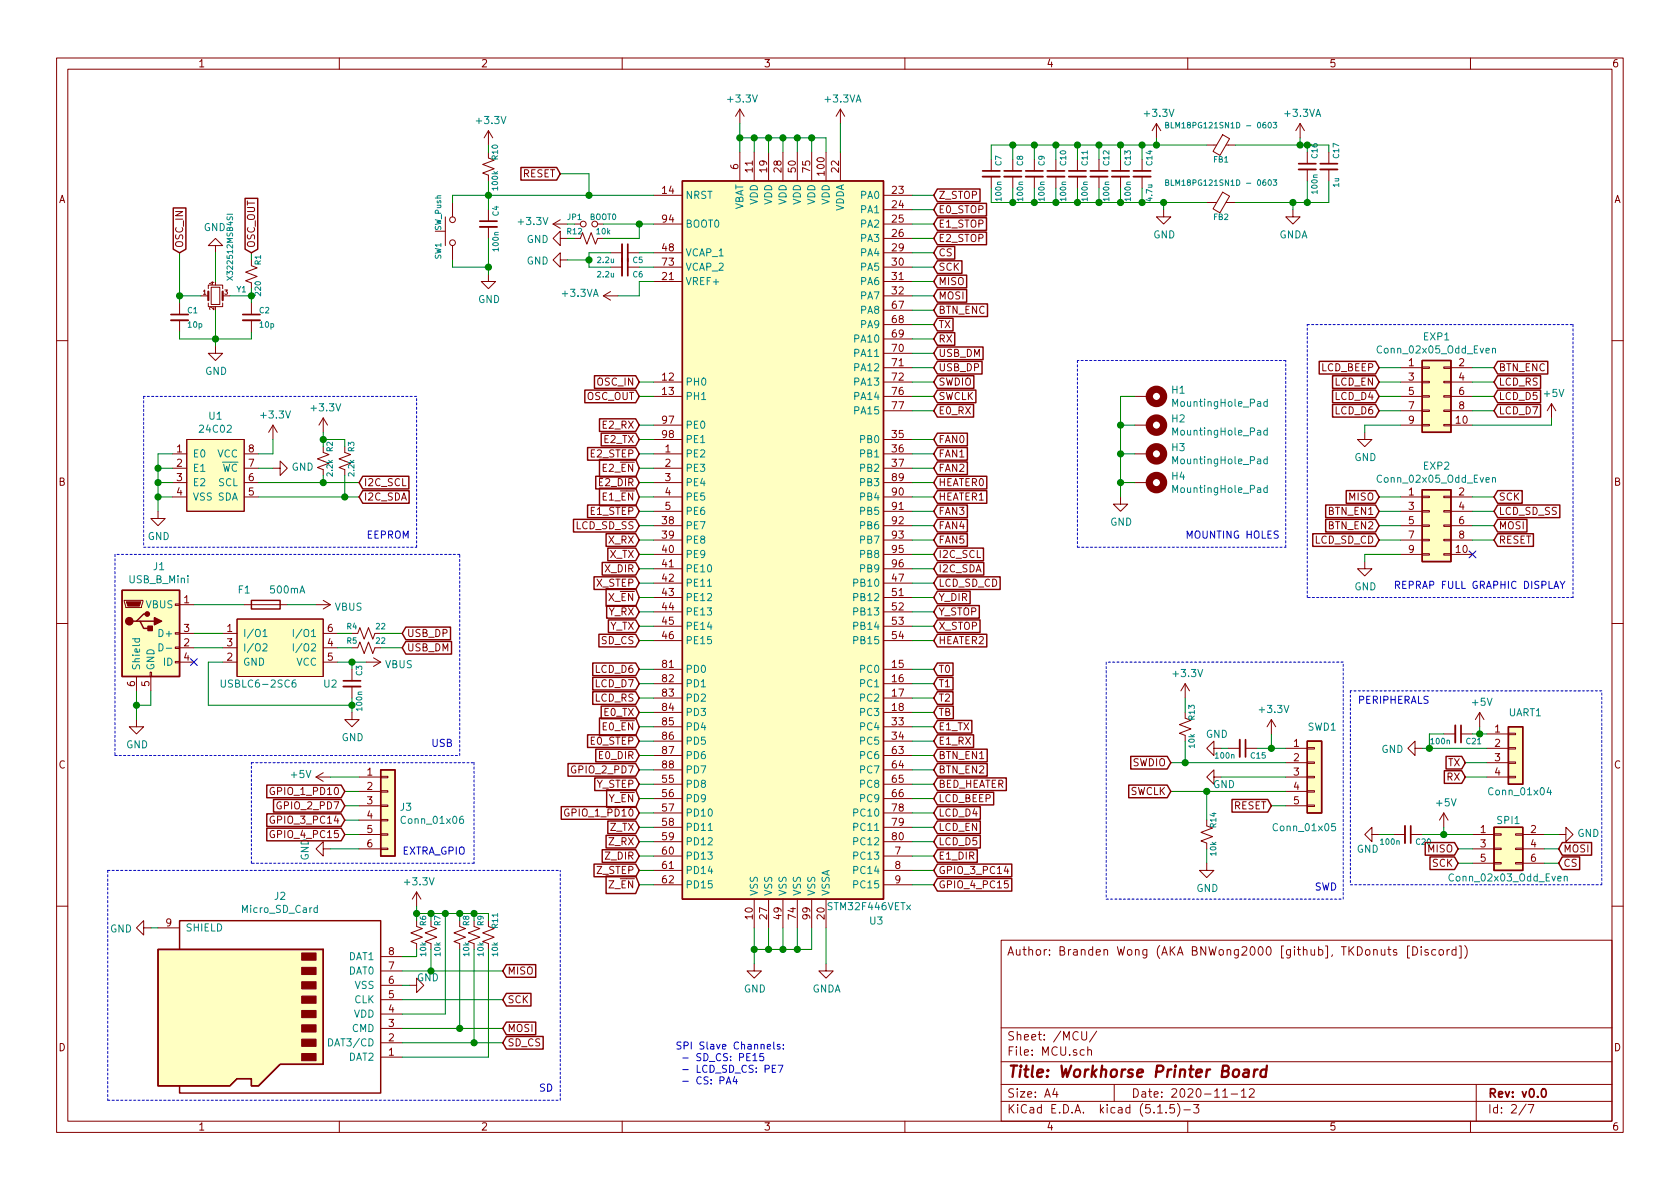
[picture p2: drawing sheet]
<svg xmlns="http://www.w3.org/2000/svg" width="297mm" height="210mm" viewBox="0 0 297 210" stroke-linecap="round" stroke-linejoin="round" font-family="sans-serif">
<defs><g id="words">
<text font-size="2.8" fill="#840000" x="178" y="190.5">Title: Workhorse Printer Board</text>
<g font-size="2.1" fill="#840000">
<text x="178" y="169">Author: Branden Wong (AKA BNWong2000 [github], TKDonuts [Discord])</text>
<text x="178" y="184">Sheet: /MCU/</text>
<text x="178" y="186.7">File: MCU.sch</text>
<text x="178" y="196.9">KiCad E.D.A. kicad (5.1.5)-3</text>
<text x="178" y="194.1">Size: A4</text>
<text x="200" y="194.1">Date: 2020-11-12</text>
<text x="263" y="194.1">Rev: v0.0</text>
<text x="263" y="196.9">Id: 2/7</text>
</g>
<g font-size="1.8" fill="#840000">
<text x="35" y="11.9">1</text>
<text x="85" y="11.9">2</text>
<text x="135" y="11.9">3</text>
<text x="185" y="11.9">4</text>
<text x="235" y="11.9">5</text>
<text x="285" y="11.9">6</text>
<text x="130.6" y="29.9" transform="rotate(-90 130.6 29.9)">6</text>
<text x="10.4" y="35.9">A</text>
<text x="92.4" y="31.4">RESET</text>
<text x="117.1" y="34.3">14</text>
<text x="133.1" y="30.4" transform="rotate(-90 133.1 30.4)">11</text>
<text x="135.6" y="30.4" transform="rotate(-90 135.6 30.4)">19</text>
<text x="138.2" y="30.4" transform="rotate(-90 138.2 30.4)">28</text>
<text x="140.7" y="30.4" transform="rotate(-90 140.7 30.4)">50</text>
<text x="143.3" y="30.4" transform="rotate(-90 143.3 30.4)">75</text>
<text x="145.8" y="30.9" transform="rotate(-90 145.8 30.9)">100</text>
<text x="148.3" y="30.4" transform="rotate(-90 148.3 30.4)">22</text>
<text x="157.8" y="34.3">23</text>
<text x="165.9" y="35.2">Z_STOP</text>
<text x="285.4" y="35.9">A</text>
<text x="117.1" y="39.4">94</text>
<text x="157.8" y="36.8">24</text>
<text x="157.8" y="39.4">25</text>
<text x="157.8" y="41.9">26</text>
<text x="165.9" y="37.7">E0_STOP</text>
<text x="165.9" y="40.3">E1_STOP</text>
<text x="32.4" y="43.9" transform="rotate(-90 32.4 43.9)">OSC_IN</text>
<text x="45.1" y="43.9" transform="rotate(-90 45.1 43.9)">OSC_OUT</text>
<text x="117.1" y="44.4">48</text>
<text x="117.1" y="47">73</text>
<text x="157.8" y="44.4">29</text>
<text x="157.8" y="47">30</text>
<text x="165.9" y="42.8">E2_STOP</text>
<text x="165.9" y="47.9">SCK</text>
<text x="165.9" y="45.3">CS</text>
<text x="117.1" y="49.5">21</text>
<text x="157.8" y="49.5">31</text>
<text x="157.8" y="52.1">32</text>
<text x="165.9" y="53">MOSI</text>
<text x="165.9" y="50.4">MISO</text>
<text x="157.8" y="59.7">69</text>
<text x="157.8" y="54.6">67</text>
<text x="157.8" y="57.1">68</text>
<text x="165.9" y="58">TX</text>
<text x="165.9" y="55.5">BTN_ENC</text>
<text x="157.8" y="62.2">70</text>
<text x="157.8" y="64.8">71</text>
<text x="165.9" y="63.1">USB_DM</text>
<text x="165.9" y="65.7">USB_DP</text>
<text x="165.9" y="60.6">RX</text>
<text x="233.6" y="65.7">LCD_BEEP</text>
<text x="249.1" y="64.8">1</text>
<text x="258" y="64.8">2</text>
<text x="264.9" y="65.7">BTN_ENC</text>
<text x="103.7" y="70.7">OSC_OUT</text>
<text x="105.7" y="68.2">OSC_IN</text>
<text x="117.1" y="67.3">12</text>
<text x="117.1" y="69.8">13</text>
<text x="157.8" y="67.3">72</text>
<text x="157.8" y="69.8">76</text>
<text x="165.9" y="68.2">SWDIO</text>
<text x="165.9" y="70.7">SWCLK</text>
<text x="236" y="68.2">LCD_EN</text>
<text x="236.2" y="70.7">LCD_D4</text>
<text x="249.1" y="67.3">3</text>
<text x="249.1" y="69.8">5</text>
<text x="258" y="67.3">4</text>
<text x="258" y="69.8">6</text>
<text x="264.9" y="70.7">LCD_D5</text>
<text x="264.9" y="68.2">LCD_RS</text>
<text x="106.6" y="75.8">E2_RX</text>
<text x="117.1" y="74.9">97</text>
<text x="117.1" y="77.5">98</text>
<text x="157.8" y="72.4">77</text>
<text x="157.8" y="77.5">35</text>
<text x="165.9" y="73.3">E0_RX</text>
<text x="236.2" y="73.3">LCD_D6</text>
<text x="249.1" y="72.4">7</text>
<text x="249.1" y="74.9">9</text>
<text x="257.5" y="74.9">10</text>
<text x="258" y="72.4">8</text>
<text x="264.9" y="73.3">LCD_D7</text>
<text x="31.3" y="80">1</text>
<text x="31.3" y="82.5">2</text>
<text x="44" y="82.5">7</text>
<text x="44" y="80">8</text>
<text x="104.5" y="80.9">E2_STEP</text>
<text x="106.6" y="83.4">E2_EN</text>
<text x="106.8" y="78.4">E2_TX</text>
<text x="117.6" y="80">1</text>
<text x="117.6" y="82.5">2</text>
<text x="157.8" y="80">36</text>
<text x="157.8" y="82.5">37</text>
<text x="165.9" y="83.4">FAN2</text>
<text x="165.9" y="80.9">FAN1</text>
<text x="165.9" y="78.4">FAN0</text>
<text x="10.4" y="85.9">B</text>
<text x="31.3" y="85.1">3</text>
<text x="31.3" y="87.6">4</text>
<text x="44" y="87.6">5</text>
<text x="44" y="85.1">6</text>
<text x="64.3" y="86">I2C_SCL</text>
<text x="64.3" y="88.5">I2C_SDA</text>
<text x="106" y="86">E2_DIR</text>
<text x="106.6" y="88.5">E1_EN</text>
<text x="117.6" y="85.1">3</text>
<text x="117.6" y="87.6">4</text>
<text x="157.8" y="85.1">89</text>
<text x="157.8" y="87.6">90</text>
<text x="165.9" y="86">HEATER0</text>
<text x="165.9" y="88.5">HEATER1</text>
<text x="238.5" y="88.5">MISO</text>
<text x="249.1" y="87.6">1</text>
<text x="258" y="87.6">2</text>
<text x="264.9" y="88.5">SCK</text>
<text x="285.4" y="85.9">B</text>
<text x="101.8" y="93.6">LCD_SD_SS</text>
<text x="104.5" y="91.1">E1_STEP</text>
<text x="117.1" y="92.7">38</text>
<text x="117.1" y="95.2">39</text>
<text x="117.6" y="90.2">5</text>
<text x="157.8" y="90.2">91</text>
<text x="157.8" y="92.7">92</text>
<text x="157.8" y="95.2">93</text>
<text x="165.9" y="91.1">FAN3</text>
<text x="165.9" y="93.6">FAN4</text>
<text x="235" y="91.1">BTN_EN1</text>
<text x="235" y="93.6">BTN_EN2</text>
<text x="249.1" y="90.2">3</text>
<text x="249.1" y="92.7">5</text>
<text x="249.1" y="95.2">7</text>
<text x="258" y="90.2">4</text>
<text x="258" y="92.7">6</text>
<text x="258" y="95.2">8</text>
<text x="264.9" y="91.1">LCD_SD_SS</text>
<text x="264.9" y="93.6">MOSI</text>
<text x="107" y="101.2">X_DIR</text>
<text x="107.6" y="96.1">X_RX</text>
<text x="107.8" y="98.7">X_TX</text>
<text x="117.1" y="100.3">41</text>
<text x="117.1" y="97.8">40</text>
<text x="157.8" y="97.8">95</text>
<text x="157.8" y="100.3">96</text>
<text x="165.9" y="96.1">FAN5</text>
<text x="165.9" y="98.7">I2C_SCL</text>
<text x="165.9" y="101.2">I2C_SDA</text>
<text x="232.4" y="96.1">LCD_SD_CD</text>
<text x="249.1" y="97.8">9</text>
<text x="257.5" y="97.8">10</text>
<text x="264.9" y="96.1">RESET</text>
<text x="32.5" y="106.7">1</text>
<text x="105.5" y="103.8">X_STEP</text>
<text x="107.6" y="106.3">X_EN</text>
<text x="117.1" y="102.9">42</text>
<text x="117.1" y="105.4">43</text>
<text x="117.1" y="107.9">44</text>
<text x="157.8" y="102.9">47</text>
<text x="157.8" y="105.4">51</text>
<text x="157.8" y="107.9">52</text>
<text x="165.9" y="106.3">Y_DIR</text>
<text x="165.9" y="103.8">LCD_SD_CD</text>
<text x="32.5" y="111.8">3</text>
<text x="40.2" y="111.8">1</text>
<text x="57.9" y="111.8">6</text>
<text x="71.9" y="112.6">USB_DP</text>
<text x="106.3" y="113.9">SD_CS</text>
<text x="107.6" y="108.8">Y_RX</text>
<text x="107.8" y="111.4">Y_TX</text>
<text x="117.1" y="110.5">45</text>
<text x="117.1" y="113">46</text>
<text x="157.8" y="110.5">53</text>
<text x="157.8" y="113">54</text>
<text x="165.9" y="111.4">X_STOP</text>
<text x="165.9" y="113.9">HEATER2</text>
<text x="165.9" y="108.8">Y_STOP</text>
<text x="32.5" y="114.3">2</text>
<text x="32.5" y="116.8">4</text>
<text x="40.2" y="116.8">2</text>
<text x="40.2" y="114.3">3</text>
<text x="57.9" y="114.3">4</text>
<text x="57.9" y="116.8">5</text>
<text x="71.9" y="115.2">USB_DM</text>
<text x="105.4" y="119">LCD_D6</text>
<text x="117.1" y="118.1">81</text>
<text x="157.8" y="118.1">15</text>
<text x="165.9" y="119">T0</text>
<text x="23.9" y="121.4" transform="rotate(-90 23.9 121.4)">6</text>
<text x="26.4" y="121.4" transform="rotate(-90 26.4 121.4)">5</text>
<text x="105.2" y="124.1">LCD_RS</text>
<text x="105.4" y="121.5">LCD_D7</text>
<text x="117.1" y="120.6">82</text>
<text x="117.1" y="123.2">83</text>
<text x="117.1" y="125.7">84</text>
<text x="157.8" y="120.6">16</text>
<text x="157.8" y="123.2">17</text>
<text x="157.8" y="125.7">18</text>
<text x="165.9" y="121.5">T1</text>
<text x="165.9" y="124.1">T2</text>
<text x="104.5" y="131.7">E0_STEP</text>
<text x="106.6" y="129.2">E0_EN</text>
<text x="106.8" y="126.6">E0_TX</text>
<text x="117.1" y="128.3">85</text>
<text x="117.1" y="130.8">86</text>
<text x="157.8" y="128.3">33</text>
<text x="157.8" y="130.8">34</text>
<text x="165.9" y="126.6">TB</text>
<text x="165.9" y="129.2">E1_TX</text>
<text x="165.9" y="131.7">E1_RX</text>
<text x="264.3" y="129.5">1</text>
<text x="10.4" y="135.9">C</text>
<text x="64.9" y="137.2">1</text>
<text x="101.4" y="136.8">GPIO_2_PD7</text>
<text x="106" y="134.2">E0_DIR</text>
<text x="117.1" y="133.3">87</text>
<text x="117.1" y="135.9">88</text>
<text x="157.8" y="133.3">63</text>
<text x="157.8" y="135.9">64</text>
<text x="165.9" y="134.2">BTN_EN1</text>
<text x="165.9" y="136.8">BTN_EN2</text>
<text x="200.2" y="135.5">SWDIO</text>
<text x="228.8" y="132.1">1</text>
<text x="228.8" y="134.6">2</text>
<text x="228.8" y="137.2">3</text>
<text x="256" y="135.5">TX</text>
<text x="264.3" y="132.1">2</text>
<text x="264.3" y="134.6">3</text>
<text x="264.3" y="137.2">4</text>
<text x="285.4" y="135.9">C</text>
<text x="48.4" y="140.6">GPIO_1_PD10</text>
<text x="49.4" y="143.1">GPIO_2_PD7</text>
<text x="64.9" y="139.7">2</text>
<text x="64.9" y="142.2">3</text>
<text x="105.5" y="139.3">Y_STEP</text>
<text x="107.6" y="141.9">Y_EN</text>
<text x="117.1" y="143.5">57</text>
<text x="117.1" y="138.4">55</text>
<text x="117.1" y="141">56</text>
<text x="157.8" y="143.5">78</text>
<text x="157.8" y="138.4">65</text>
<text x="157.8" y="141">66</text>
<text x="165.9" y="139.3">BED_HEATER</text>
<text x="165.9" y="141.9">LCD_BEEP</text>
<text x="199.7" y="140.6">SWCLK</text>
<text x="218.1" y="143.1">RESET</text>
<text x="228.8" y="139.7">4</text>
<text x="228.8" y="142.2">5</text>
<text x="255.8" y="138">RX</text>
<text x="48.4" y="148.2">GPIO_4_PC15</text>
<text x="48.4" y="145.7">GPIO_3_PC14</text>
<text x="64.9" y="144.8">4</text>
<text x="64.9" y="147.3">5</text>
<text x="64.9" y="149.9">6</text>
<text x="100.5" y="144.4">GPIO_1_PD10</text>
<text x="107.7" y="149.5">Z_RX</text>
<text x="107.9" y="146.9">Z_TX</text>
<text x="117.1" y="146">58</text>
<text x="117.1" y="148.6">59</text>
<text x="157.8" y="146">79</text>
<text x="157.8" y="148.6">80</text>
<text x="165.9" y="146.9">LCD_EN</text>
<text x="165.9" y="144.4">LCD_D4</text>
<text x="165.9" y="149.5">LCD_D5</text>
<text x="261.8" y="147.3">1</text>
<text x="261.8" y="149.9">3</text>
<text x="270.7" y="147.3">2</text>
<text x="270.7" y="149.9">4</text>
<text x="54.6" y="152.2" transform="rotate(-90 54.6 152.2)">GND</text>
<text x="105.6" y="154.6">Z_STEP</text>
<text x="107.1" y="152">Z_DIR</text>
<text x="117.1" y="151.1">60</text>
<text x="117.1" y="153.7">61</text>
<text x="158.3" y="151.1">7</text>
<text x="158.3" y="153.7">8</text>
<text x="165.9" y="154.6">GPIO_3_PC14</text>
<text x="165.9" y="152">E1_DIR</text>
<text x="252.5" y="150.7">MISO</text>
<text x="253.3" y="153.3">SCK</text>
<text x="261.8" y="152.4">5</text>
<text x="270.7" y="152.4">6</text>
<text x="276.4" y="150.7">MOSI</text>
<text x="276.4" y="153.3">CS</text>
<text x="107.7" y="157.1">Z_EN</text>
<text x="117.1" y="156.2">62</text>
<text x="158.3" y="156.2">9</text>
<text x="165.9" y="157.1">GPIO_4_PC15</text>
<text x="29.4" y="163.8">9</text>
<text x="133.1" y="162.5" transform="rotate(-90 133.1 162.5)">10</text>
<text x="135.6" y="162.5" transform="rotate(-90 135.6 162.5)">27</text>
<text x="138.2" y="162.5" transform="rotate(-90 138.2 162.5)">49</text>
<text x="140.7" y="162.5" transform="rotate(-90 140.7 162.5)">74</text>
<text x="143.3" y="162.5" transform="rotate(-90 143.3 162.5)">99</text>
<text x="145.8" y="162.5" transform="rotate(-90 145.8 162.5)">20</text>
<text x="68.7" y="174">6</text>
<text x="68.7" y="171.4">7</text>
<text x="68.7" y="168.9">8</text>
<text x="89.7" y="172.3">MISO</text>
<text x="68.7" y="179.1">4</text>
<text x="68.7" y="176.5">5</text>
<text x="89.7" y="177.4">SCK</text>
<text x="10.4" y="185.9">D</text>
<text x="68.7" y="184.1">2</text>
<text x="68.7" y="181.6">3</text>
<text x="89.7" y="185">SD_CS</text>
<text x="89.7" y="182.5">MOSI</text>
<text x="285.4" y="185.9">D</text>
<text x="68.7" y="186.7">1</text>
<text x="35" y="199.9">1</text>
<text x="85" y="199.9">2</text>
<text x="135" y="199.9">3</text>
<text x="185" y="199.9">4</text>
<text x="235" y="199.9">5</text>
<text x="285" y="199.9">6</text>
</g>
<g font-size="1.8" fill="#008484">
<text x="84.4" y="21.9">+3.3V</text>
<text x="128.9" y="18.1">+3.3V</text>
<text x="146" y="18.1">+3.3VA</text>
<text x="202.5" y="20.7">+3.3V</text>
<text x="227.3" y="20.7">+3.3VA</text>
<text x="121.2" y="35.2">NRST</text>
<text x="152.3" y="35.2">PA0</text>
<text x="36" y="40.9">GND</text>
<text x="91.8" y="39.8">+3.3V</text>
<text x="121.2" y="40.3">BOOT0</text>
<text x="131.4" y="37.3" transform="rotate(-90 131.4 37.3)">VBAT</text>
<text x="134" y="36.2" transform="rotate(-90 134 36.2)">VDD</text>
<text x="136.5" y="36.2" transform="rotate(-90 136.5 36.2)">VDD</text>
<text x="139.1" y="36.2" transform="rotate(-90 139.1 36.2)">VDD</text>
<text x="141.6" y="36.2" transform="rotate(-90 141.6 36.2)">VDD</text>
<text x="144.1" y="36.2" transform="rotate(-90 144.1 36.2)">VDD</text>
<text x="146.7" y="36.2" transform="rotate(-90 146.7 36.2)">VDD</text>
<text x="149.2" y="37.5" transform="rotate(-90 149.2 37.5)">VDDA</text>
<text x="152.3" y="37.7">PA1</text>
<text x="152.3" y="40.3">PA2</text>
<text x="93.1" y="46.8">GND</text>
<text x="93.1" y="43">GND</text>
<text x="121.2" y="45.3">VCAP_1</text>
<text x="121.2" y="47.9">VCAP_2</text>
<text x="152.3" y="42.8">PA3</text>
<text x="152.3" y="45.3">PA4</text>
<text x="152.3" y="47.9">PA5</text>
<text x="203.9" y="42.2">GND</text>
<text x="226.1" y="42.2">GNDA</text>
<text x="84.5" y="53.6">GND</text>
<text x="99.5" y="52.5">+3.3VA</text>
<text x="121.2" y="50.4">VREF+</text>
<text x="152.3" y="50.4">PA6</text>
<text x="152.3" y="53">PA7</text>
<text x="152.3" y="55.5">PA8</text>
<text x="152.3" y="58">PA9</text>
<text x="151.3" y="60.6">PA10</text>
<text x="151.3" y="63.1">PA11</text>
<text x="151.3" y="65.7">PA12</text>
<text x="243.9" y="62.5">Conn_02x05_Odd_Even</text>
<text x="251.7" y="60.2">EXP1</text>
<text x="36.3" y="66.3">GND</text>
<text x="121.2" y="68.2">PH0</text>
<text x="121.2" y="70.7">PH1</text>
<text x="151.3" y="68.2">PA13</text>
<text x="151.3" y="70.7">PA14</text>
<text x="207.2" y="69.6">H1</text>
<text x="207.7" y="71.9">MountingHole_Pad</text>
<text x="273.1" y="70.2">+5V</text>
<text x="35.5" y="76.5">24C02</text>
<text x="37" y="74.2">U1</text>
<text x="46.3" y="74">+3.3V</text>
<text x="55.2" y="72.7">+3.3V</text>
<text x="121.2" y="75.8">PE0</text>
<text x="151.3" y="73.3">PA15</text>
<text x="207.2" y="74.7">H2</text>
<text x="207.7" y="77">MountingHole_Pad</text>
<text x="34" y="80.9">E0</text>
<text x="34" y="83.4">E1</text>
<text x="38.4" y="80.9">VCC</text>
<text x="39.2" y="83.4">WC</text>
<text x="51.6" y="83.2">GND</text>
<text x="121.2" y="78.4">PE1</text>
<text x="121.2" y="80.9">PE2</text>
<text x="121.2" y="83.4">PE3</text>
<text x="152.3" y="78.4">PB0</text>
<text x="152.3" y="80.9">PB1</text>
<text x="152.3" y="83.4">PB2</text>
<text x="207.2" y="79.8">H3</text>
<text x="207.7" y="82.1">MountingHole_Pad</text>
<text x="239.5" y="81.5">GND</text>
<text x="251.7" y="83.1">EXP2</text>
<text x="34" y="86">E2</text>
<text x="34" y="88.5">VSS SDA</text>
<text x="38.6" y="86">SCL</text>
<text x="121.2" y="86">PE4</text>
<text x="121.2" y="88.5">PE5</text>
<text x="152.3" y="86">PB3</text>
<text x="152.3" y="88.5">PB4</text>
<text x="207.2" y="84.9">H4</text>
<text x="207.7" y="87.2">MountingHole_Pad</text>
<text x="243.9" y="85.4">Conn_02x05_Odd_Even</text>
<text x="26.1" y="95.5">GND</text>
<text x="121.2" y="91.1">PE6</text>
<text x="121.2" y="93.6">PE7</text>
<text x="152.3" y="91.1">PB5</text>
<text x="152.3" y="93.6">PB6</text>
<text x="196.3" y="93">GND</text>
<text x="27.2" y="100.8">J1</text>
<text x="121.2" y="101.2">PE10</text>
<text x="121.2" y="96.1">PE8</text>
<text x="121.2" y="98.7">PE9</text>
<text x="152.3" y="96.1">PB7</text>
<text x="152.3" y="98.7">PB8</text>
<text x="152.3" y="101.2">PB9</text>
<text x="22.9" y="103.1">USB_B_Mini</text>
<text x="25.8" y="107.6">VBUS</text>
<text x="42.2" y="104.9">F1</text>
<text x="47.9" y="104.9">500mA</text>
<text x="59.2" y="108">VBUS</text>
<text x="121.2" y="103.8">PE11</text>
<text x="121.2" y="106.3">PE12</text>
<text x="151.3" y="103.8">PB10</text>
<text x="151.3" y="106.3">PB12</text>
<text x="239.5" y="104.4">GND</text>
<text x="28.4" y="112.6">D+</text>
<text x="42.9" y="112.6">I/O1</text>
<text x="52.8" y="112.6">I/O1</text>
<text x="121.2" y="108.8">PE13</text>
<text x="121.2" y="111.4">PE14</text>
<text x="121.2" y="113.9">PE15</text>
<text x="151.3" y="108.8">PB13</text>
<text x="151.3" y="111.4">PB14</text>
<text x="151.3" y="113.9">PB15</text>
<text x="24.8" y="118.6" transform="rotate(-90 24.8 118.6)">Shield</text>
<text x="27.3" y="118.6" transform="rotate(-90 27.3 118.6)">GND</text>
<text x="29" y="117.7">ID</text>
<text x="42.9" y="117.7">GND</text>
<text x="42.9" y="115.2">I/O2</text>
<text x="52.4" y="117.7">VCC</text>
<text x="68.1" y="118.2">VBUS</text>
<text x="121.2" y="119">PD0</text>
<text x="152.3" y="119">PC0</text>
<text x="207.6" y="119.7">+3.3V</text>
<text x="39.7" y="121.6">USBLC6-2SC6</text>
<text x="57.3" y="121.6">U2</text>
<text x="121.2" y="121.5">PD1</text>
<text x="121.2" y="124.1">PD2</text>
<text x="152.3" y="121.5">PC1</text>
<text x="152.3" y="124.1">PC2</text>
<text x="260.4" y="124.8">+5V</text>
<text x="60.4" y="131.1">GND</text>
<text x="121.2" y="126.6">PD3</text>
<text x="121.2" y="129.2">PD4</text>
<text x="121.2" y="131.7">PD5</text>
<text x="152.3" y="126.6">PC3</text>
<text x="152.3" y="129.2">PC4</text>
<text x="152.3" y="131.7">PC5</text>
<text x="213.2" y="130.5">GND</text>
<text x="222.8" y="126.1">+3.3V</text>
<text x="231.2" y="129.2">SWD1</text>
<text x="266.8" y="126.7">UART1</text>
<text x="22.3" y="132.3">GND</text>
<text x="51.6" y="137.6">+5V</text>
<text x="121.2" y="134.2">PD6</text>
<text x="121.2" y="136.8">PD7</text>
<text x="152.3" y="134.2">PC6</text>
<text x="152.3" y="136.8">PC7</text>
<text x="244.2" y="133.1">GND</text>
<text x="70.8" y="143.4">J3</text>
<text x="121.2" y="139.3">PD8</text>
<text x="121.2" y="141.9">PD9</text>
<text x="152.3" y="139.3">PC8</text>
<text x="152.3" y="141.9">PC9</text>
<text x="214.5" y="139.4">GND</text>
<text x="254.1" y="142.6">+5V</text>
<text x="263.5" y="140.6">Conn_01x04</text>
<text x="71.2" y="145.7">Conn_01x06</text>
<text x="121.2" y="144.4">PD10</text>
<text x="121.2" y="146.9">PD11</text>
<text x="121.2" y="149.5">PD12</text>
<text x="151.3" y="144.4">PC10</text>
<text x="151.3" y="146.9">PC11</text>
<text x="151.3" y="149.5">PC12</text>
<text x="225.4" y="147">Conn_01x05</text>
<text x="264.8" y="145.7">SPI1</text>
<text x="278.9" y="148">GND</text>
<text x="121.2" y="152">PD13</text>
<text x="121.2" y="154.6">PD14</text>
<text x="151.3" y="152">PC13</text>
<text x="151.3" y="154.6">PC14</text>
<text x="239.9" y="150.8">GND</text>
<text x="256.6" y="155.9">Conn_02x03_Odd_Even</text>
<text x="42.9" y="161.4">Micro_SD_Card</text>
<text x="48.6" y="159.1">J2</text>
<text x="71.7" y="156.6">+3.3V</text>
<text x="121.2" y="157.1">PD15</text>
<text x="134" y="158.5" transform="rotate(-90 134 158.5)">VSS</text>
<text x="136.5" y="158.5" transform="rotate(-90 136.5 158.5)">VSS</text>
<text x="139.1" y="158.5" transform="rotate(-90 139.1 158.5)">VSS</text>
<text x="141.6" y="158.5" transform="rotate(-90 141.6 158.5)">VSS</text>
<text x="144.1" y="158.5" transform="rotate(-90 144.1 158.5)">VSS</text>
<text x="146.6" y="161">STM32F446VETx</text>
<text x="146.7" y="158.5" transform="rotate(-90 146.7 158.5)">VSSA</text>
<text x="151.3" y="157.1">PC15</text>
<text x="211.5" y="157.7">GND</text>
<text x="19.5" y="164.9">GND</text>
<text x="32.8" y="164.7">SHIELD</text>
<text x="153.8" y="163.5">U3</text>
<text x="61.7" y="172.3">DAT0</text>
<text x="61.7" y="169.8">DAT1</text>
<text x="73.7" y="173.5">GND</text>
<text x="62.6" y="180">VDD</text>
<text x="62.7" y="177.4">CLK</text>
<text x="62.8" y="174.9">VSS</text>
<text x="131.5" y="175.5">GND</text>
<text x="143.6" y="175.5">GNDA</text>
<text x="58.6" y="185">DAT3/CD</text>
<text x="62.3" y="182.5">CMD</text>
<text x="61.7" y="187.6">DAT2</text>
</g>
<g font-size="1.8" fill="#0000c2">
<text x="64.8" y="95.2">EEPROM</text>
<text x="209.5" y="95.2">MOUNTING HOLES</text>
<text x="246.4" y="104.1">REPRAP FULL GRAPHIC DISPLAY</text>
<text x="240" y="124.5">PERIPHERALS</text>
<text x="76.2" y="132.1">USB</text>
<text x="71.1" y="151.1">EXTRA_GPIO</text>
<text x="232.4" y="157.5">SWD</text>
<text x="119.4" y="185.6">SPI Slave Channels:</text>
<text x="119.9" y="187.6">- SD_CS: PE15</text>
<text x="119.9" y="189.7">- LCD_SD_CS: PE7</text>
<text x="119.9" y="191.8">- CS: PA4</text>
<text x="95.2" y="193">SD</text>
</g>
<g font-size="1.4" fill="#008484">
<text x="207.5" y="22.7">BLM18PG121SN1D - 0603</text>
<text x="88" y="28.2" transform="rotate(-90 88 28.2)">R10</text>
<text x="177.1" y="29.3" transform="rotate(-90 177.1 29.3)">C7</text>
<text x="180.9" y="29.3" transform="rotate(-90 180.9 29.3)">C8</text>
<text x="184.7" y="29.3" transform="rotate(-90 184.7 29.3)">C9</text>
<text x="188.5" y="29.2" transform="rotate(-90 188.5 29.2)">C10</text>
<text x="192.3" y="29.2" transform="rotate(-90 192.3 29.2)">C11</text>
<text x="196.1" y="29.2" transform="rotate(-90 196.1 29.2)">C12</text>
<text x="199.9" y="29.2" transform="rotate(-90 199.9 29.2)">C13</text>
<text x="203.7" y="29.2" transform="rotate(-90 203.7 29.2)">C14</text>
<text x="214.6" y="28.7">FB1</text>
<text x="232.9" y="27.9" transform="rotate(-90 232.9 27.9)">C16</text>
<text x="236.8" y="27.9" transform="rotate(-90 236.8 27.9)">C17</text>
<text x="88" y="33.5" transform="rotate(-90 88 33.5)">100k</text>
<text x="177.1" y="35.4" transform="rotate(-90 177.1 35.4)">100n</text>
<text x="180.9" y="35.4" transform="rotate(-90 180.9 35.4)">100n</text>
<text x="184.7" y="35.4" transform="rotate(-90 184.7 35.4)">100n</text>
<text x="188.5" y="35.4" transform="rotate(-90 188.5 35.4)">100n</text>
<text x="192.3" y="35.4" transform="rotate(-90 192.3 35.4)">100n</text>
<text x="196.1" y="35.4" transform="rotate(-90 196.1 35.4)">100n</text>
<text x="199.9" y="35.4" transform="rotate(-90 199.9 35.4)">100n</text>
<text x="203.7" y="35.5" transform="rotate(-90 203.7 35.5)">4.7u</text>
<text x="207.5" y="32.8">BLM18PG121SN1D - 0603</text>
<text x="232.9" y="34.2" transform="rotate(-90 232.9 34.2)">100n</text>
<text x="236.8" y="33.1" transform="rotate(-90 236.8 33.1)">1u</text>
<text x="78" y="40.8" transform="rotate(-90 78 40.8)">SW_Push</text>
<text x="88.2" y="38.2" transform="rotate(-90 88.2 38.2)">C4</text>
<text x="100.3" y="41.4">R12</text>
<text x="100.4" y="38.9">JP1</text>
<text x="104.3" y="38.9">BOOT0</text>
<text x="105.5" y="41.4">10k</text>
<text x="214.6" y="38.9">FB2</text>
<text x="46.1" y="46.8" transform="rotate(-90 46.1 46.8)">R1</text>
<text x="78" y="45.9" transform="rotate(-90 78 45.9)">SW1</text>
<text x="88.2" y="44.3" transform="rotate(-90 88.2 44.3)">100n</text>
<text x="105.7" y="46.5">2.2u</text>
<text x="111.9" y="46.5">C5</text>
<text x="41.2" y="49" transform="rotate(-90 41.2 49)">X322512MSB4SI</text>
<text x="41.9" y="51.7">Y1</text>
<text x="46.1" y="52.2" transform="rotate(-90 46.1 52.2)">220</text>
<text x="105.7" y="49">2.2u</text>
<text x="111.9" y="49">C6</text>
<text x="33.2" y="55.4">C1</text>
<text x="33.3" y="57.9">10p</text>
<text x="45.9" y="55.4">C2</text>
<text x="46" y="57.9">10p</text>
<text x="58.8" y="79.9" transform="rotate(-90 58.8 79.9)">R2</text>
<text x="62.6" y="79.9" transform="rotate(-90 62.6 79.9)">R3</text>
<text x="58.8" y="84.1" transform="rotate(-90 58.8 84.1)">2.2k</text>
<text x="62.6" y="84.1" transform="rotate(-90 62.6 84.1)">2.2k</text>
<text x="61.4" y="111.3">R4</text>
<text x="61.4" y="113.8">R5</text>
<text x="66.5" y="111.3">22</text>
<text x="66.5" y="113.8">22</text>
<text x="64" y="119.5" transform="rotate(-90 64 119.5)">C3</text>
<text x="64" y="125.6" transform="rotate(-90 64 125.6)">100n</text>
<text x="211.2" y="127.2" transform="rotate(-90 211.2 127.2)">R13</text>
<text x="253.1" y="131.6">100n</text>
<text x="259.3" y="131.6">C21</text>
<text x="211.2" y="132.2" transform="rotate(-90 211.2 132.2)">10k</text>
<text x="215" y="134.1">100n</text>
<text x="221.2" y="134.1">C15</text>
<text x="215" y="146.3" transform="rotate(-90 215 146.3)">R14</text>
<text x="244.2" y="149.4">100n</text>
<text x="250.4" y="149.4">C20</text>
<text x="215" y="151.3" transform="rotate(-90 215 151.3)">10k</text>
<text x="75.3" y="163.7" transform="rotate(-90 75.3 163.7)">R6</text>
<text x="77.9" y="163.7" transform="rotate(-90 77.9 163.7)">R7</text>
<text x="83" y="163.7" transform="rotate(-90 83 163.7)">R8</text>
<text x="85.5" y="163.7" transform="rotate(-90 85.5 163.7)">R9</text>
<text x="88" y="164.1" transform="rotate(-90 88 164.1)">R11</text>
<text x="75.3" y="169" transform="rotate(-90 75.3 169)">10k</text>
<text x="77.9" y="169" transform="rotate(-90 77.9 169)">10k</text>
<text x="83" y="169" transform="rotate(-90 83 169)">10k</text>
<text x="85.5" y="169" transform="rotate(-90 85.5 169)">10k</text>
<text x="88" y="169" transform="rotate(-90 88 169)">10k</text>
</g>
<g font-size="1.1" fill="#840000">
<text x="35.9" y="52.1">1</text>
<text x="37.9" y="50.4" transform="rotate(-90 37.9 50.4)">4</text>
<text x="39.7" y="52.1">3</text>
<text x="37.9" y="54.8" transform="rotate(-90 37.9 54.8)">2</text>
</g>
</g></defs>
<g fill="none" stroke="#840000" stroke-width=".18">
<path d="M10 10.3h277v189.9h-277zM12 12.2h273v186.1h-273zM60 10.3v1.9M110 10.3v1.9M130.8 19.3v2.5M130.8 19.3l-.8 1.3M130.8 19.3l.8 1.3M148.6 19.3v2.5M148.6 19.3l-.8 1.3M148.6 19.3l.8 1.3M160 10.3v1.9M210 10.3v1.9"/>
<path d="M260 10.3v1.9M78.7 38.3v5.1M80 35.8v2.5M86.4 26.9v1l1 .4-2.1 .8 2.1 .7-2.1 .8 1.1 .4v1M86.4 23.1l-.8 1.3M86.4 23.1v2.5M86.4 37.1v2M86.4 23.1l.7 1.3M97.8 39.6h2.5M97.8 39.6l1.3 .8M99.1 38.9l-1.3 .7M101.6 39.6h1"/>
<path d="M105.7 39.6h1M115.6 39.6h5M115.6 34.5h5M130.8 26.9v5.1M133.3 26.9v5.1M135.9 26.9v5.1M138.4 26.9v5.1M141 26.9v5.1M143.5 26.9v5.1M146 26.9v5.1M148.6 26.9v5.1M156.2 39.6h5.1"/>
<path d="M156.2 34.5h5.1M156.2 37.1h5.1M175.3 28.2v2M175.3 31.2v2.1M179.1 28.2v2M179.1 31.2v2.1M182.9 28.2v2M182.9 31.2v2.1M186.7 28.2v2M186.7 31.2v2.1M190.5 28.2v2M190.5 31.2v2.1"/>
<path d="M194.3 28.2v2M194.3 31.2v2.1M198.1 28.2v2M198.1 31.2v2.1M201.9 28.2v2M201.9 31.2v2.1M204.5 21.8l-.8 1.3M204.5 21.8v2.6M204.5 21.8l.7 1.3M205.7 37.1v1.2h1.3l-1.3 1.3-1.2-1.3h1.2M213.4 25.6h1.7M213.4 35.8h1.7"/>
<path d="M216.2 23.8l1.2 .7-1.7 3-1.2-.7zM216.2 34l1.2 .7-1.7 2.9-1.2-.7zM216.8 25.6h1.6M216.8 35.8h1.6M228.6 37.1v1.2h1.3l-1.3 1.3-1.3-1.3h1.3M229.9 21.8l-.8 1.3M229.9 21.8v2.6M229.9 21.8l.7 1.3M231.1 26.9v2.1M231.1 30v2M234.9 26.9v2.1M234.9 30v2"/>
<path d="M31.7 53.6v2M31.7 56.6v2.1M35.6 52.3h1.2M36.8 53.6v.6h2.6v-.6M36.8 51v-.6h2.6v.6M37.3 50.8h1.6v3h-1.6zM38.1 43.4h1.3l-1.3-1.2-1.3 1.2h1.3v1.3M39.4 52.3h1.2M44.4 46v1l1.1 .4-2.1 .7 2.1 .8-2.1 .8 1 .3v1M44.4 53.6v2M44.4 56.6v2.1M77 40.9h1.7"/>
<path d="M80 43.4v2.6M86.4 48.5v1.3h1.2l-1.2 1.2-1.3-1.2h1.3M86.4 40.1v2.1M99.1 46v-1.3l-1.3 1.3 1.3 1.2v-1.2h1.2M99.1 42.2v-1.3l-1.3 1.3 1.3 1.2v-1.2h1.2M101.6 42.2h1l.4-1.1 .8 2.1 .7-2.1 .8 2.1 .4-1h1M106.7 52.3h2.5M106.7 52.3l1.2 .8M107.9 44.7h2.1M107.9 47.2h2.1M107.9 51.6l-1.2 .7M111 44.7h2"/>
<path d="M111 47.2h2M115.6 44.7h5M115.6 47.2h5M115.6 49.8h5M156.2 52.3h5.1M156.2 44.7h5.1M156.2 47.2h5.1M156.2 42.2h5.1M156.2 59.9h5.1M156.2 49.8h5.1M156.2 54.9h5.1M156.2 57.4h5.1"/>
<path d="M10 60.2h2M33 77.7h10.2v12.7h-10.2zM38.1 61.2v1.3h1.3l-1.3 1.2-1.3-1.2h1.3M48.3 75.2l-.8 1.2M48.3 75.2v2.5M48.3 75.2l.7 1.2M57.1 79v1l1.1 .4-2.1 .7 2.1 .8-2.1 .8 1 .4v1M57.1 73.9v2.5M57.1 73.9l-.7 1.3M57.1 73.9l.8 1.3M61 79v1l1 .4-2.1 .7 2.1 .8-2.1 .8 1.1 .4v1M115.6 75.2h5"/>
<path d="M115.6 67.6h5M115.6 70.1h5M115.6 77.7h5M156.2 65h5.1M156.2 67.6h5.1M156.2 70.1h5.1M156.2 72.6h5.1M156.2 62.5h5.1M156.2 77.7h5.1M200.7 75.2h2.5M200.7 70.1h2.5M241.3 76.4v1.3h1.3l-1.3 1.3-1.3-1.3h1.3"/>
<path d="M247.6 65h3.9M247.6 75.2h3.9M247.6 67.6h3.9M247.6 70.1h3.9M247.6 72.6h3.9M251.5 75.1h1.2v.2h-1.2zM251.5 72.5h1.2v.3h-1.2zM251.5 67.4h1.2v.3h-1.2zM251.5 64.9h1.2v.2h-1.2zM251.5 70h1.2v.2h-1.2zM255.3 75.1h1.2v.2h-1.2zM255.3 72.5h1.2v.3h-1.2z"/>
<path d="M255.3 67.4h1.2v.3h-1.2zM255.3 64.9h1.2v.2h-1.2zM255.3 70h1.2v.2h-1.2zM256.5 65h3.8M256.5 75.2h3.8M256.5 67.6h3.8M256.5 70.1h3.8M256.5 72.6h3.8M274.3 71.4l-.7 1.2M274.3 71.4v2.5M274.3 71.4l.8 1.2M285 60.2h2"/>
<path d="M27.9 90.4v1.3h1.3l-1.3 1.3-1.2-1.3h1.2M30.5 87.9h2.5M30.5 80.3h2.5M30.5 82.8h2.5M30.5 85.3h2.5M43.2 87.9h2.5M43.2 80.3h2.5M43.2 82.8h2.5M43.2 85.3h2.5M48.3 82.8h1.2v-1.3l1.3 1.3-1.3 1.3v-1.3M115.6 87.9h5M115.6 98h5"/>
<path d="M115.6 90.4h5M115.6 93h5M115.6 95.5h5M115.6 80.3h5M115.6 82.8h5M115.6 85.3h5M156.2 87.9h5.1M156.2 98h5.1M156.2 90.4h5.1M156.2 93h5.1M156.2 95.5h5.1M156.2 80.3h5.1"/>
<path d="M156.2 82.8h5.1M156.2 85.3h5.1M198.1 87.9v1.2h1.3l-1.3 1.3-1.3-1.3h1.3M200.7 80.3h2.5M200.7 85.3h2.5M241.3 99.3v1.3h1.3l-1.3 1.2-1.3-1.2h1.3M247.6 87.9h3.9M247.6 98h3.9M247.6 90.4h3.9M247.6 93h3.9M247.6 95.5h3.9M251.5 97.9h1.2v.3h-1.2z"/>
<path d="M251.5 95.4h1.2v.2h-1.2zM251.5 90.3h1.2v.2h-1.2zM251.5 87.8h1.2v.2h-1.2zM251.5 92.8h1.2v.3h-1.2zM255.3 97.9h1.2v.3h-1.2zM255.3 95.4h1.2v.2h-1.2zM255.3 90.3h1.2v.2h-1.2zM255.3 87.8h1.2v.2h-1.2zM255.3 92.8h1.2v.3h-1.2zM256.5 87.9h3.8M256.5 98h3.8M256.5 90.4h3.8"/>
<path d="M256.5 93h3.8M256.5 95.5h3.8M10 110.3h2M22 106.2h3.3v.2l-.3 1h-2.8zM24.1 119.6v2.6M26.5 118.9h.3v.7h-.3zM26.7 119.6v2.6M31 117h.7v.2h-.7zM31 114.4h.7v.3h-.7zM31 111.9h.7v.2h-.7zM31 106.8h.7v.3h-.7zM31.7 112h2.6"/>
<path d="M31.7 114.5h2.6M31.7 106.9h2.6M31.7 117.1h2.6M39.4 112h2.5M39.4 114.5h2.5M39.4 117.1h2.5M41.9 109.5h15.2v10.1h-15.2zM43.2 106.9h7.6M55.9 106.9h2.5M57.1 112h2.6M57.1 114.5h2.6M57.1 117.1h2.6"/>
<path d="M57.1 106.2l1.3 .7M58.4 106.9l-1.3 .8M62.2 112h1l.4-1 .8 2 .8-2 .7 2 .4-1h1M62.2 114.5h1l.4-1 .8 2.1 .8-2.1 .7 2.1 .4-1.1h1M62.2 118.4v2M64.8 117.1h2.5M66 116.3l1.3 .8M67.3 117.1l-1.3 .8M115.6 103.1h5M115.6 105.7h5M115.6 108.2h5M115.6 110.7h5"/>
<path d="M115.6 113.3h5M115.6 100.6h5M115.6 118.4h5M156.2 103.1h5.1M156.2 105.7h5.1M156.2 108.2h5.1M156.2 110.7h5.1M156.2 113.3h5.1M156.2 100.6h5.1M156.2 118.4h5.1M285 110.3h2M24.1 127.2v1.3h1.3l-1.3 1.3-1.2-1.3h1.2"/>
<path d="M48.5 139.3a.59 .59 0 0 0-.8 .6 .59 .59 0 0 0 .8 .6v-.5h-.2M55.9 137.4h2.5M55.9 137.4l1.2 .8M57.1 136.6l-1.2 .8M62.2 126v1.2h1.3l-1.3 1.3-1.2-1.3h1.2M62.2 121.4v2M63.5 137.4h3.8M63.5 139.9h3.8M67.3 139.8h1.3v.3h-1.3zM67.3 137.3h1.3v.2h-1.3zM115.6 120.9h5M115.6 123.4h5"/>
<path d="M115.6 126h5M115.6 128.5h5M115.6 131.1h5M115.6 133.6h5M115.6 136.1h5M115.6 138.7h5M156.2 120.9h5.1M156.2 123.4h5.1M156.2 126h5.1M156.2 128.5h5.1M156.2 131.1h5.1M156.2 133.6h5.1"/>
<path d="M156.2 136.1h5.1M156.2 138.7h5.1M209.5 126v1l1.1 .4-2.1 .7 2.1 .8-2.1 .8 1 .3v1.1M209.5 120.9v2.5M209.5 120.9l-.7 1.3M209.5 120.9l.8 1.3M214.6 132.3v-1.2l-1.2 1.2 1.2 1.3v-1.3h1.3M214.6 137.4v-1.3l-1.2 1.3 1.2 1.3v-1.3h1.3M217.2 132.3h2M220.2 132.3h2M224.8 127.2l-.8 1.3M224.8 127.2v2.6"/>
<path d="M224.8 127.2l.8 1.3M227.3 132.3h3.8M227.3 134.9h3.8M227.3 137.4h3.8M227.3 139.9h3.8M231.1 139.8h1.3v.3h-1.3zM231.1 134.7h1.3v.3h-1.3zM231.1 132.2h1.3v.3h-1.3zM231.1 137.3h1.3v.2h-1.3zM250.2 132.3v-1.2l-1.3 1.2 1.3 1.3v-1.3h1.3M255.3 129.8h2M258.3 129.8h2"/>
<path d="M261.6 126l-.7 1.2M261.6 126v2.5M261.6 126l.8 1.2M262.9 132.3h3.8M262.9 134.9h3.8M262.9 137.4h3.8M262.9 129.8h3.8M266.7 137.3h1.3v.2h-1.3zM266.7 134.7h1.3v.3h-1.3zM266.7 129.7h1.3v.2h-1.3zM266.7 132.2h1.3v.3h-1.3zM48.5 146.9a.59 .59 0 0 0-.8 .6 .59 .59 0 0 0 .8 .6v-.5h-.2"/>
<path d="M48.5 144.4a.59 .59 0 0 0-.8 .6 .59 .59 0 0 0 .8 .5v-.4h-.2M57.1 150.1v-1.3l-1.2 1.3 1.2 1.3v-1.3h1.3M63.5 147.6h3.8M63.5 150.1h3.8M63.5 142.5h3.8M63.5 145h3.8M67.3 147.4h1.3v.3h-1.3zM67.3 150h1.3v.2h-1.3zM67.3 144.9h1.3v.3h-1.3zM67.3 142.4h1.3v.2h-1.3zM73.7 157.7l-.8 1.3M73.7 157.7v2.6"/>
<path d="M73.7 157.7l.7 1.3M100.5 143.1a.59 .59 0 0 0-.7 .6 .59 .59 0 0 0 .7 .6l.1-.5h-.2M115.6 143.8h5M115.6 146.3h5M115.6 148.8h5M115.6 151.4h5M115.6 153.9h5M115.6 156.5h5M115.6 141.2h5M133.3 159v5.1M135.9 159v5.1M138.4 159v5.1"/>
<path d="M141 159v5.1M143.5 159v5.1M146 159v5.1M156.2 143.8h5.1M156.2 146.3h5.1M156.2 148.8h5.1M156.2 151.4h5.1M156.2 153.9h5.1M156.2 156.5h5.1M156.2 141.2h5.1M177.9 153.2l-.3 .8h.8M178.2 155.7h-.6v.7l.1-.2 .5 .2v.5l-.1 .1-.5-.1"/>
<path d="M213.4 145v1l1 .4-2.1 .8 2.1 .7-2.1 .8 1.1 .4v1M213.4 152.6v1.3h1.2l-1.2 1.3-1.3-1.3h1.3M227.3 142.5h3.8M231.1 142.4h1.3v.2h-1.3zM242.6 147.6v-1.3l-1.3 1.3 1.3 1.2v-1.2h1.2M246.4 147.6h2M249.4 147.6h2.1M255.3 143.8l-.8 1.2M255.3 143.8v2.5M255.3 143.8l.7 1.2M260.3 147.6h3.9M260.3 150.1h3.9"/>
<path d="M260.3 152.6h3.9M264.2 152.5h1.2v.3h-1.2zM264.2 147.4h1.2v.3h-1.2zM264.2 150h1.2v.2h-1.2zM268 152.5h1.2v.3h-1.2zM268 147.4h1.2v.3h-1.2zM268 150h1.2v.2h-1.2zM269.2 147.6h3.8M269.2 150.1h3.8M269.2 152.6h3.8M275.6 147.6h1.3v-1.3l1.2 1.3-1.2 1.2v-1.2M10 160.2h2"/>
<path d="M25.4 164.1v-1.3l-1.3 1.3 1.3 1.2v-1.2h1.3M27.9 164.1h3.8M67.3 179.3h3.8M67.3 176.8h3.8M67.3 174.2h3.8M67.3 171.7h3.8M67.3 169.2h3.8M72.4 174.2h1.3v-1.2l1.2 1.2-1.2 1.3v-1.3M73.7 162.8v1l1 .4-2.1 .8 2.1 .7-2.1 .8 1.1 .4v1M76.2 162.8v1l1 .4-2 .8 2 .7-2 .8 1 .4v1M81.3 162.8v1l1 .4-2 .8 2 .7-2 .8 1 .4v1M83.8 162.8v1l1 .4-2 .8 2 .7-2 .8 1 .4v1"/>
<path d="M86.4 162.8v1l1 .4-2.1 .8 2.1 .7-2.1 .8 1.1 .4v1M133.3 170.4v1.3h1.3l-1.3 1.3-1.2-1.3h1.2M146 170.4v1.3h1.3l-1.3 1.3-1.2-1.3h1.2M177 166.3h108v32h-108zM246.9 168a.37 .37 0 0 0-.5 .1v.2l.5 .2 .1 .1-.2 .3-.4-.1M249.2 167.3h-.3v2.1h.3M249.8 167.4a.76 .76 0 0 1 .9 .8 .76 .76 0 0 1-.9 .7zM251.3 167.4v.2M251.3 167.9v1M252.5 168a.37 .37 0 0 0-.6 .1l.1 .2 .5 .2 .1 .1-.3 .3-.4-.1M253.8 168l-.4-.1-.3 .3 .1 .6 .2 .1 .4-.1M254.5 168l.2-.1 .4 .1v.8l-.2 .1-.4-.1z"/>
<path d="M255.9 167.9v1M256.3 167.9l-.3 .1-.1 .2M257.4 168l-.4-.1-.3 .3 .1 .6 .2 .1 .4-.1M257.4 167.4v1.5M258 167.3h.3v2.1h-.3M259 167.2a1.71 1.71 0 0 1 0 2.3M285 160.2h2M60 198.3v1.9M67.3 186.9h3.8M67.3 184.4h3.8M67.3 181.9h3.8M110 198.3v1.9"/>
<path d="M160 198.3v1.9M177 194.8h108M177 191.8h108M177 187.8h108M177 181.8h108M186.5 192.5l-.4 1h1M186.8 193v1M191.3 182.4v1.2l.3 .3h.2l.3-.3v-1.2M192.3 185.7h.1a.37 .37 0 0 1 .6 .1v.8M192.3 185.1v1.5M193.9 182.3l-1.3 2M197 191.8v3"/>
<path d="M204.7 196.8h.8M206.2 196.7v.1M207.6 195.3h-.7l-.1 .7 .2-.1 .5 .1 .2 .2-.1 .5-.2 .1-.6-.1M208.2 195.1a1.71 1.71 0 0 1 0 2.3M209.3 196.3h1.2M210 198.3v1.9M211 195.3h1l-.5 .6 .4 .1v.7l-.2 .1-.7-.1M216.2 194h.8M217.7 193.5h1.1M219.5 193l.4-.5v1.5M219.5 194h.8M220.9 192.7l.2-.2h.4l.2 .2 .1 .3-1 1h1"/>
<path d="M260 198.3v1.9M261 191.8v6.5M269.8 195.2l-1.2 2M270.2 195.3h1l-.6 1.5"/>
<circle cx="80" cy="38.9" r=".51"/>
<circle cx="103.1" cy="39.6" r=".51"/>
<circle cx="105.2" cy="39.6" r=".51"/>
<circle cx="80" cy="42.9" r=".51"/>
</g>
<g fill="none" stroke="#840000" stroke-width=".3">
<path d="M84.8 39.1h3.1M173.7 30.2h3.1M177.5 30.2h3.1M181.4 30.2h3M185.2 30.2h3M189 30.2h3M192.8 30.2h3M196.6 30.2h3M200.4 30.2h3.1M229.6 29h3.1M233.4 29h3.1M30.2 55.6h3.1"/>
<path d="M42.9 55.6h3.1M111 43.2v5.6M60.7 120.4h3.1M220.2 130.8v3.1M258.3 128.3v3M249.4 146v3.1M272.7 192.7l.2-.2a.81 .81 0 0 1 .6 .6 .81 .81 0 0 1-.3 .8l-.2 .1a.79 .79 0 0 1-.3-1.3z"/>
</g>
<path d="M220 189.2h.8l-.1 1.2M220.8 189.6l-.7 .1a.4 .4 0 0 0-.3 .3 .4 .4 0 0 0 .2 .4l.7-.1M221.8 189.1l-.2 1.3M222.4 189.1a.54 .54 0 0 0-.6 .4M223.9 189.2a.68 .68 0 0 0-1 .3l-.1 .6 .2 .2 .2 .1 .6-.1M224 188.4l-.3 2" fill="none" stroke="#840000" stroke-width=".41"/>
<g fill="none" stroke="#840000" stroke-width=".33">
<path d="M173.7 31.2h3.1M177.5 31.2h3.1M181.4 31.2h3M185.2 31.2h3M189 31.2h3M192.8 31.2h3M196.6 31.2h3M200.4 31.2h3.1M229.6 30h3.1M233.4 30h3.1M30.2 56.6h3.1M42.9 56.6h3.1"/>
<path d="M84.8 40.1h3.1M110 43.2v5.6M60.7 121.4h3.1M219.2 130.8v3.1M257.3 128.3v3M248.4 146v3.1"/>
</g>
<path d="M36.8 51.6v1.5M39.4 51.6v1.5" fill="none" stroke="#840000" stroke-width=".38"/>
<g fill="none" stroke="#008484" stroke-width=".18">
<path d="M40.1 37.9h1M206.1 22.1h.4l.1-.4-.5-.1v1h.4l.2-.3-.3-.2M206.1 32.3l.4-.1 .1-.3-.5-.1v1h.4l.2-.3-.3-.2M207.1 21.6v1h.5M207.1 31.8v1h.5M224.4 21.7l.1-.1a.48 .48 0 0 1 .3 .5 .48 .48 0 0 1-.4 .5l-.2-.4zM224.4 31.8h.1a.48 .48 0 0 1 .3 .5 .48 .48 0 0 1-.4 .4l-.2-.3zM225.1 21.6h.6l-.3 .4 .3 .2v.3l-.2 .1-.4-.1M225.1 31.8h.6l-.3 .4 .3 .2v.3l-.2 .1-.4-.1M40.1 48.9l1 .6M41.1 48.9l-1 .6M224.1 71.1l-.4-.1-.3 .2 .2 .6h.5"/>
<path d="M224.1 76.1h-.4l-.3 .2 .2 .6h.5M224.1 70.6v1.3M224.1 75.7v1.2M263.9 61.7l.2-.1h.3v.8M263.9 61.6v.8M224.1 81.2h-.4l-.3 .2 .2 .6h.5M224.1 86.3h-.4l-.3 .2 .2 .5h.5M224.1 80.7v1.3M224.1 85.8v1.3M263.9 84.6l.2-.2 .3 .1v.8M263.9 84.4v.9M23.4 112.9h1.3"/>
<path d="M23.9 112.9v.4l.2 .3 .5-.1v-.6M28.1 113.8a.64 .64 0 0 1 .7 .7 .64 .64 0 0 1-.7 .6zM29.4 114.6h1M46.5 111.7l.4-.4v1.3M46.5 114l.5-.2 .2 .4v.2l-.8 .7h.8M46.5 112.6h.7M51.9 111.3v1.3M51.9 113.8v1.3M53.4 113.8l-1.1 1.6M53.4 111.2l-1.1 1.7M53.8 114a.45 .45 0 0 1 .7 0 .88 .88 0 0 1-.2 1.1h-.4a1.07 1.07 0 0 1-.1-1.1zM55.1 114l.4-.2 .3 .2v.2v.2l-.8 .7h.8"/>
<path d="M125.1 103.7h.7M39.1 120.2v1.1l.2 .2h.4l.2-.2v-1.1M52.2 120.2l-.3 .1a.87 .87 0 0 0 0 1.2l.4-.1v-.6l-.4-.1-.3 .3M273.8 139.2l-.3 .9h.8M274.1 139.7v.9M81.9 144.3l-.4 .1a.87 .87 0 0 0 0 1.2l.4-.1v-.5l-.4-.2-.2 .3M125.2 146.9h.7M236.1 145.6h-.6l-.1 .6 .2-.1 .4 .1 .1 .6-.2 .1-.5-.1M276.6 155.1l.2-.1h.3v.8M276.6 155v.8M56.1 160.6l-.3-.1-.3 .3 .1 .5h.5M56.1 160.1v1.3"/>
<path d="M58.1 183.7a.64 .64 0 0 1 .7 .6 .64 .64 0 0 1-.7 .7z"/>
</g>
<g fill="#ffffc2" stroke="#ffffc2" stroke-width=".18">
<path d="M251.5 63.7h5v12.7h-5z"/>
<path d="M264.2 146.3h5v7.6h-5z"/>
<path d="M231.1 131.1h2.6v12.7h-2.6z"/>
<path d="M266.7 128.5h2.5v10.2h-2.5z"/>
<path d="M251.5 86.6h5v12.7h-5z"/>
<path d="M27.9 167.9h29.2v20.3h-7.6l-3.8 3.8h-1.3v-1.3h-2.5l-1.3 1.3h-12.7z"/>
<path d="M33 77.7h10.2v12.7h-10.2z"/>
<path d="M21.6 104.4h10.1v15.2h-10.1z"/>
<path d="M41.9 109.5h15.2v10.1h-15.2z"/>
<path d="M120.6 32h35.6v127h-35.6z"/>
<path d="M67.3 136.1h2.5v15.3h-2.5z"/>
</g>
<g fill="none" stroke="#840000" stroke-width=".25">
<path d="M30.6 36.8h2.3v7.3l-1.2 .6-1.1-.6zM43.3 35.1h2.3v9l-1.2 .6-1.1-.6zM92.1 29.6h6.3l.7 1.1-.7 1.1h-6.3zM120.6 32h35.6v127h-35.6zM165.7 33.4h7.6v2.3h-7.6l-.6-1.2zM165.7 36h8.7v2.2h-8.7l-.6-1.1zM165.7 38.5h8.7v2.2h-8.7l-.6-1.1zM165.7 41h8.7v2.3h-8.7l-.6-1.1zM165.7 58.8h3.1v2.3h-3.1l-.6-1.2zM165.7 56.3h2.8v2.2h-2.8l-.6-1.1zM165.7 51.2h5.2v2.2h-5.2l-.6-1.1zM165.7 46.1h4.4v2.3h-4.4l-.6-1.2z"/>
<path d="M165.7 43.6h3.1v2.2h-3.1l-.6-1.1zM165.7 48.7h5.2v2.2h-5.2l-.6-1.1zM165.7 53.7h8.9v2.3h-8.9l-.6-1.1zM103.4 69h9l.6 1.1-.6 1.1h-9zM103.9 79.1h8.5l.6 1.2-.6 1.1h-8.5zM105.1 66.4h7.3l.6 1.2-.6 1.1h-7.3zM106 74.1h6.4l.6 1.1-.6 1.1h-6.4zM106.3 76.6h6.1l.6 1.1-.6 1.1h-6.1zM165.7 79.1h5.3v2.3h-5.3l-.6-1.1zM165.7 61.4h8.1v2.2h-8.1l-.6-1.1zM165.7 63.9h7.9v2.2h-7.9l-.6-1.1zM165.7 76.6h5.3v2.2h-5.3l-.6-1.1z"/>
<path d="M165.7 66.4h6.5v2.3h-6.5l-.6-1.1zM165.7 69h6.8v2.2h-6.8l-.6-1.1zM165.7 71.5h6.4v2.3h-6.4l-.6-1.2zM233.2 63.9h10l.6 1.1-.6 1.1h-10zM235.6 66.4h7.6l.6 1.2-.6 1.1h-7.6zM235.6 69h7.6l.6 1.1-.6 1.1h-7.6zM235.6 71.5h7.6l.6 1.1-.6 1.2h-7.6zM251.5 63.7h5v12.7h-5zM264.8 71.5h7.6v2.3h-7.6l-.6-1.2zM264.8 69h7.6v2.2h-7.6l-.6-1.1zM264.8 66.4h7.6v2.3h-7.6l-.6-1.1zM264.8 63.9h8.9v2.2h-8.9l-.6-1.1z"/>
<path d="M64.1 84.2h8.2v2.3h-8.2l-.6-1.2zM64.1 86.8h8.2v2.2h-8.2l-.6-1.1zM101.4 91.8h11l.6 1.2-.6 1.1h-11zM103.9 89.3h8.5l.6 1.1-.6 1.1h-8.5zM105.3 84.2h7.1l.6 1.1-.6 1.2h-7.1zM106 81.2h6.4l.6 1.6-.6 1.5h-6.4zM106 86.3h6.4l.6 1.6-.6 1.5h-6.4zM106.5 99.5h5.9l.6 1.1-.6 1.1h-5.9zM107.2 94.4h5.2l.6 1.1-.6 1.1h-5.2zM107.5 96.9h4.9l.6 1.1-.6 1.2h-4.9zM165.7 81.7h5.3v2.2h-5.3l-.6-1.1zM165.7 89.3h5.3v2.2h-5.3l-.6-1.1z"/>
<path d="M165.7 91.8h5.3v2.3h-5.3l-.6-1.1zM165.7 94.4h5.3v2.2h-5.3l-.6-1.1zM165.7 84.2h8.8v2.3h-8.8l-.6-1.2zM165.7 86.8h8.8v2.2h-8.8l-.6-1.1zM165.7 96.9h8.2v2.3h-8.2l-.6-1.2zM165.7 99.5h8.2v2.2h-8.2l-.6-1.1zM232.1 94.4h11.1l.6 1.1-.6 1.1h-11.1zM234.4 89.3h8.8l.6 1.1-.6 1.1h-8.8zM234.4 91.8h8.8l.6 1.2-.6 1.1h-8.8zM238 86.8h5.2l.6 1.1-.6 1.1h-5.2zM251.5 86.6h5v12.7h-5zM264.8 89.3h11v2.2h-11l-.6-1.1z"/>
<path d="M264.8 91.8h5.2v2.3h-5.2l-.6-1.1zM264.8 86.8h4.3v2.2h-4.3l-.6-1.1zM264.8 94.4h6.3v2.2h-6.3l-.6-1.1zM21.6 104.4h10.1v15.2h-10.1zM24.1 109.8h.7l.6 1.3h1.3M24.8 109.8h2.5M26 108.6h-.6l-1.3 1.2h-.6M44.4 106.2h5.1v1.5h-5.1zM71.8 110.9h7.9v2.2h-7.9l-.7-1.1zM71.8 113.4h8v2.3h-8l-.7-1.2zM104.8 119.8h7.6l.6 1.1-.6 1.1h-7.6zM104.8 117.2h7.6l.6 1.2-.6 1.1h-7.6z"/>
<path d="M105 102h7.4l.6 1.1-.6 1.1h-7.4zM105.9 112.2h6.5l.6 1.1-.6 1.1h-6.5zM107.2 104.1h5.2l.6 1.6-.6 1.5h-5.2zM107.3 107.1h5.1l.6 1.1-.6 1.1h-5.1zM107.6 109.6h4.8l.6 1.1-.6 1.2h-4.8zM165.7 109.6h7.6v2.3h-7.6l-.6-1.2zM165.7 112.2h8.8v2.2h-8.8l-.6-1.1zM165.7 107.1h7.5v2.2h-7.5l-.6-1.1zM165.7 104.5h5.8v2.3h-5.8l-.6-1.1zM165.7 117.2h2.8v2.3h-2.8l-.6-1.1zM165.7 119.8h2.8v2.2h-2.8l-.6-1.1zM165.7 102h11.1v2.2h-11.1l-.6-1.1z"/>
<path d="M47.2 138.8h13.1l.7 1.1-.7 1.2h-13.1zM67.3 136.1h2.5v15.3h-2.5zM100.4 135h12l.6 1.1-.6 1.2h-12zM103.9 129.9h8.5l.6 1.2-.6 1.1h-8.5zM104.8 122.3h7.6l.6 1.1-.6 1.2h-7.6zM105.2 137.6h7.2l.6 1.1-.6 1.1h-7.2zM105.3 132.5h7.1l.6 1.1-.6 1.1h-7.1zM106 127h6.4l.6 1.5-.6 1.6h-6.4zM106.3 124.9h6.1l.6 1.1-.6 1.1h-6.1zM107.3 139.7h5.1l.6 1.5-.6 1.6h-5.1zM165.7 137.6h12.2v2.2h-12.2l-.6-1.1zM165.7 122.3h2.8v2.3h-2.8l-.6-1.2z"/>
<path d="M165.7 124.9h2.9v2.2h-2.9l-.6-1.1zM165.7 127.4h6.1v2.2h-6.1l-.6-1.1zM165.7 129.9h6.4v2.3h-6.4l-.6-1.1zM165.7 132.5h8.8v2.2h-8.8l-.6-1.1zM165.7 135h8.8v2.3h-8.8l-.6-1.2zM199.6 138.8h6.8l.6 1.1-.6 1.2h-6.8zM199.9 133.8h6.5l.6 1.1-.6 1.1h-6.5zM231.1 131.1h2.6v12.7h-2.6zM255.4 136.3h3l.7 1.1-.7 1.1h-3zM255.7 133.8h2.7l.7 1.1-.7 1.1h-2.7zM266.7 128.5h2.5v10.2h-2.5zM47.2 146.5h13.1l.7 1.1-.7 1.1h-13.1z"/>
<path d="M47.2 143.9h13.1l.7 1.1-.7 1.1h-13.1zM48.4 141.4h11.9l.7 1.1-.7 1.1h-11.9zM99.2 142.6h13.2l.6 1.2-.6 1.1h-13.2zM105 152.8h7.4l.6 1.1-.6 1.1h-7.4zM106.5 150.3h5.9l.6 1.1-.6 1.1h-5.9zM107.2 147.7h5.2l.6 1.1-.6 1.2h-5.2zM107.2 154.9h5.2l.6 1.6-.6 1.5h-5.2zM107.5 145.2h4.9l.6 1.1-.6 1.1h-4.9zM165.7 140.1h10v2.2h-10l-.6-1.1zM165.7 152.8h13.2v2.2h-13.2l-.6-1.1zM165.7 150.3h7.1v2.2h-7.1l-.6-1.1zM165.7 145.2h7.6v2.2h-7.6l-.6-1.1z"/>
<path d="M165.7 142.6h7.6v2.3h-7.6l-.6-1.1zM165.7 155.3h13.2v2.3h-13.2l-.6-1.1zM165.7 147.7h7.6v2.3h-7.6l-.6-1.2zM217.8 141.4h6.4l.6 1.1-.6 1.1h-6.4zM252 149h5.2l.6 1.1-.6 1.1h-5.2zM252.8 151.5h4.4l.6 1.1-.6 1.2h-4.4zM264.2 146.3h5v7.6h-5zM276.2 149h5.2v2.2h-5.2l-.6-1.1zM276.2 151.5h3.1v2.3h-3.1l-.6-1.2zM27.9 167.9h29.2v20.3h-7.6l-3.8 3.8h-1.3v-1.3h-2.5l-1.3 1.3h-12.7zM31.7 167.9v-5.1h35.6v30.5h-35.6v-1.3M89.5 175.7h4.4v2.2h-4.4l-.6-1.1z"/>
<path d="M89.5 170.6h5.2v2.2h-5.2l-.6-1.1zM89.5 183.3h6.5v2.2h-6.5l-.6-1.1zM89.5 180.7h5.2v2.3h-5.2l-.6-1.1z"/>
</g>
<g fill="#840000" stroke="#840000" stroke-width=".18">
<path d="M53.3 168.5h2.6v1.3h-2.6z"/>
<path d="M53.3 171.1h2.6v1.2h-2.6z"/>
<path d="M53.3 173.6h2.6v1.3h-2.6z"/>
<path d="M53.3 176.1h2.6v1.3h-2.6z"/>
<path d="M53.3 178.7h2.6v1.3h-2.6z"/>
<path d="M53.3 181.2h2.6v1.3h-2.6z"/>
<path d="M53.3 183.8h2.6v1.2h-2.6z"/>
<path d="M53.3 186.3h2.6v1.3h-2.6z"/>
<path d="M22.4 106.4h2.5l-.3 .8h-2z"/>
</g>
<g fill="#840000" stroke="#840000" stroke-width=".25">
<path d="M26.2 110.7h.7v.8h-.7z"/>
<path d="M27.3 109.2l1.3 .6-1.3 .7z"/>
<circle cx="22.9" cy="109.8" r=".63"/>
<circle cx="26" cy="108.6" r=".38"/>
</g>
<g fill="none" stroke="#840000" stroke-width="1.3">
<circle cx="204.5" cy="75.2" r="1.27"/>
<circle cx="204.5" cy="70.1" r="1.27"/>
<circle cx="204.5" cy="80.3" r="1.27"/>
<circle cx="204.5" cy="85.3" r="1.27"/>
</g>
<g fill="none" stroke="#0000c2" stroke-width=".18" stroke-dasharray=".4 .4">
<path d="M231.1 57.4h47M278.1 57.4v48.3M25.4 70.1v26.7M73.7 70.1h-48.3M190.5 63.7v33.1M227.3 63.7h-36.8M20.3 98v35.6M25.4 96.8h48.3M73.7 96.8v-26.7M81.3 98h-61M190.5 96.8h36.8M227.3 96.8v-33.1"/>
<path d="M195.6 117.1v41.9M231.1 105.7v-48.3M237.5 117.1h-41.9M278.1 105.7h-47M20.3 133.6h61M44.4 134.9h39.4M81.3 133.6v-35.6M83.8 134.9v17.7M238.8 122.2v34.3M283.2 122.2h-44.4M19 153.9v40.7M19 153.9h80.1"/>
<path d="M44.4 152.6v-17.7M83.8 152.6h-39.4M195.6 159h41.9M237.5 159v-41.9M238.8 156.5h44.4M283.2 156.5v-34.3M19 194.6h80.1M99.1 194.6v-40.7"/>
</g>
<g fill="none" stroke="#008400" stroke-width=".18">
<path d="M86.4 25.6v1.3M86.4 32v5.1M99.1 30.7h5v3.8M100.3 39.6h1.3M106.7 39.6h8.9M113 39.6v2.6h-6.3M115.6 34.5h-35.6v1.3M130.8 24.4h15.2v2.5M130.8 21.8v5.1M133.3 24.4v2.5M135.9 24.4v2.5M138.4 24.4v2.5"/>
<path d="M141 24.4v2.5M143.5 24.4v2.5M148.6 21.8v5.1M161.3 39.6h3.8M161.3 34.5h3.8M161.3 37.1h3.8M175.3 33.3v2.5h38.1M179.1 25.6v2.6M179.1 33.3v2.5M182.9 25.6v2.6M182.9 33.3v2.5M186.7 25.6v2.6"/>
<path d="M186.7 33.3v2.5M190.5 25.6v2.6M190.5 33.3v2.5M194.3 25.6v2.6M194.3 33.3v2.5M198.1 25.6v2.6M198.1 33.3v2.5M201.9 25.6v2.6M201.9 33.3v2.5M204.5 24.4v1.2M205.7 35.8v1.3M213.4 25.6h-38.1v2.6"/>
<path d="M218.4 25.6h16.5v1.3M228.6 35.8v1.3M229.9 24.4v1.2M231.1 25.6v1.3M231.1 32v3.8M234.9 32v3.8h-16.5M31.7 58.7v1.2h12.7v-1.2M31.7 52.3h3.9M31.7 44.7v8.9M38.1 44.7v5.1M38.1 54.9v6.3M40.6 52.3h3.8"/>
<path d="M44.4 44.7v1.3M44.4 51v2.6M80 46v1.2h6.4M86.4 42.2v6.3M100.3 42.2h1.3M100.3 46h3.8M107.9 44.7h-3.8v2.5h3.8M113 44.7h2.6M113 47.2h2.6M115.6 49.8h-2.6v2.5h-3.8M161.3 59.9h3.8M161.3 57.4h3.8"/>
<path d="M161.3 44.7h3.8M161.3 47.2h3.8M161.3 49.8h3.8M161.3 52.3h3.8M161.3 54.9h3.8M161.3 42.2h3.8M48.3 77.7v2.6h-2.6M57.1 77.7h3.9v1.3M57.1 76.4v2.6M113 70.1h2.6M113 75.2h2.6M113 77.7h2.6"/>
<path d="M113 67.6h2.6M161.3 70.1h3.8M161.3 77.7h3.8M161.3 72.6h3.8M161.3 67.6h3.8M161.3 65h3.8M161.3 62.5h3.8M198.1 75.2h2.6M200.7 70.1h-2.6v17.8M243.8 70.1h3.8M243.8 72.6h3.8M243.8 67.6h3.8"/>
<path d="M243.8 65h3.8M247.6 75.2h-6.3v1.2M260.3 70.1h3.9M260.3 72.6h3.9M260.3 67.6h3.9M260.3 65h3.9M274.3 73.9v1.3h-14M27.9 82.8h2.6M27.9 85.3h2.6M27.9 87.9h2.6M30.5 80.3h-2.6v10.1M45.7 82.8h2.6"/>
<path d="M45.7 85.3h17.8M45.7 87.9h17.8M57.1 84.1v1.2M61 84.1v3.8M113 82.8h2.6M113 80.3h2.6M113 98h2.6M113 85.3h2.6M113 87.9h2.6M113 93h2.6M113 90.4h2.6M113 95.5h2.6"/>
<path d="M161.3 82.8h3.8M161.3 80.3h3.8M161.3 98h3.8M161.3 85.3h3.8M161.3 87.9h3.8M161.3 93h3.8M161.3 90.4h3.8M161.3 95.5h3.8M198.1 80.3h2.6M198.1 85.3h2.6M243.8 87.9h3.8M243.8 93h3.8"/>
<path d="M243.8 90.4h3.8M243.8 95.5h3.8M247.6 98h-6.3v1.3M260.3 87.9h3.9M260.3 93h3.9M260.3 90.4h3.9M260.3 95.5h3.9M34.3 114.5h5.1M34.3 106.9h8.9M34.3 112h5.1M39.4 117.1h-2.6v7.6h25.4M50.8 106.9h5.1"/>
<path d="M59.7 114.5h2.5M59.7 117.1h5.1M59.7 112h2.5M62.2 117.1v1.3M67.3 114.5h3.8M67.3 112h3.8M113 100.6h2.6M113 118.4h2.6M113 110.7h2.6M113 113.3h2.6M113 105.7h2.6M113 108.2h2.6"/>
<path d="M113 103.1h2.6M161.3 100.6h3.8M161.3 118.4h3.8M161.3 110.7h3.8M161.3 113.3h3.8M161.3 105.7h3.8M161.3 108.2h3.8M161.3 103.1h3.8M24.1 122.2v5M26.7 122.2v2.5h-2.6M58.4 137.4h5.1M61 139.9h2.5"/>
<path d="M62.2 123.4v2.6M113 128.5h2.6M113 131.1h2.6M113 123.4h2.6M113 126h2.6M113 120.9h2.6M113 133.6h2.6M113 136.1h2.6M113 138.7h2.6M161.3 128.5h3.8M161.3 131.1h3.8M161.3 123.4h3.8"/>
<path d="M161.3 126h3.8M161.3 120.9h3.8M161.3 133.6h3.8M161.3 136.1h3.8M161.3 138.7h3.8M207 139.9h20.3M207 134.9h20.3M209.5 123.4v2.6M209.5 131.1v3.8M213.4 139.9v5.1M215.9 137.4h11.4M215.9 132.3h1.3"/>
<path d="M222.2 132.3h5.1M224.8 129.8v2.5M251.5 132.3h11.4M255.3 129.8h-2.6v2.5M259.1 137.4h3.8M259.1 134.9h3.8M260.3 129.8h2.6M261.6 128.5v1.3M58.4 150.1h5.1M61 142.5h2.5M61 145h2.5M61 147.6h2.5"/>
<path d="M113 156.5h2.6M113 153.9h2.6M113 151.4h2.6M113 141.2h2.6M113 148.8h2.6M113 143.8h2.6M113 146.3h2.6M161.3 156.5h3.8M161.3 153.9h3.8M161.3 151.4h3.8M161.3 141.2h3.8M161.3 148.8h3.8"/>
<path d="M161.3 143.8h3.8M161.3 146.3h3.8M213.4 150.1v2.5M224.8 142.5h2.5M243.8 147.6h2.6M251.5 147.6h8.8M255.3 146.3v1.3M257.8 150.1h2.5M257.8 152.6h2.5M273 147.6h2.6M273 150.1h2.6M273 152.6h2.6"/>
<path d="M26.7 164.1h1.2M71.1 171.7h17.8M71.1 176.8h17.8M71.1 174.2h1.3M73.7 161.5h12.7v1.3M73.7 160.3v2.5M73.7 167.9v1.3h-2.6M76.2 161.5v1.3M76.2 167.9v3.8M78.7 161.5v17.8h-7.6M81.3 161.5v1.3M81.3 167.9v14"/>
<path d="M83.8 161.5v1.3M83.8 167.9v16.5M86.4 167.9v19h-15.3M133.3 164.1v6.3M135.9 164.1v3.8M138.4 164.1v3.8M141 164.1v3.8M143.5 164.1v3.8h-10.2M146 164.1v6.3M71.1 181.9h17.8M71.1 184.4h17.8"/>
</g>
<g fill="none" stroke="#0000c2" stroke-width=".18">
<path d="M274.8 104.1l.4-1.3 .4 1.3M275.8 102.8l.5 .6 .4-.6M276.3 103.4v.7M128.4 191.7l.4-1.3 .4 1.3M128.5 191.3h.6M129.9 190.4l-.3 .9h.8M130.2 190.8v.9M133.1 186.7l.4-.4v1.3M133.1 187.6h.7M135 186.3h-.6l-.1 .6 .5-.1 .3 .2v.3l-.3 .3-.5-.2M135.7 185.1l.5-.1v-.3h-.4l-.1 .2v.6h.5M136.6 189h.4"/>
<path d="M136.8 184.2v1.1l.2 .2M137.2 188.4h-.6v1.2h.6M137.6 188.4h.8l-.5 1.2M137.9 184.7h-.3l-.2 .2 .1 .1 .4 .2v.3h-.5M138.5 185.4v.1M138.5 184.7v.2"/>
</g>
<g fill="#008400" stroke="#008400" stroke-width=".25">
<circle cx="81.3" cy="181.9" r=".51"/>
<circle cx="133.4" cy="167.9" r=".51"/>
<circle cx="61" cy="87.9" r=".51"/>
<circle cx="44.5" cy="52.3" r=".51"/>
<circle cx="179.1" cy="25.6" r=".51"/>
<circle cx="57.2" cy="85.3" r=".51"/>
<circle cx="130.8" cy="24.4" r=".51"/>
<circle cx="104.1" cy="46" r=".51"/>
<circle cx="135.9" cy="167.9" r=".51"/>
<circle cx="113" cy="39.6" r=".51"/>
<circle cx="86.4" cy="47.2" r=".51"/>
<circle cx="143.5" cy="24.4" r=".51"/>
<circle cx="38.1" cy="59.9" r=".51"/>
<circle cx="135.9" cy="24.4" r=".51"/>
<circle cx="141" cy="167.9" r=".51"/>
<circle cx="261.6" cy="129.8" r=".51"/>
<circle cx="27.9" cy="87.9" r=".51"/>
<circle cx="104.1" cy="34.5" r=".51"/>
<circle cx="133.4" cy="24.4" r=".51"/>
<circle cx="198.1" cy="85.3" r=".51"/>
<circle cx="31.8" cy="52.3" r=".51"/>
<circle cx="27.9" cy="85.3" r=".51"/>
<circle cx="86.4" cy="34.5" r=".51"/>
<circle cx="198.1" cy="80.3" r=".51"/>
<circle cx="255.3" cy="147.6" r=".51"/>
<circle cx="252.7" cy="132.3" r=".51"/>
<circle cx="198.1" cy="75.2" r=".51"/>
<circle cx="138.4" cy="24.4" r=".51"/>
<circle cx="57.2" cy="77.7" r=".51"/>
<circle cx="27.9" cy="82.8" r=".51"/>
<circle cx="141" cy="24.4" r=".51"/>
<circle cx="205.7" cy="35.8" r=".51"/>
<circle cx="24.1" cy="124.7" r=".51"/>
<circle cx="201.9" cy="35.8" r=".51"/>
<circle cx="201.9" cy="25.6" r=".51"/>
<circle cx="198.1" cy="25.6" r=".51"/>
<circle cx="76.2" cy="161.5" r=".51"/>
<circle cx="198.1" cy="35.8" r=".51"/>
<circle cx="81.3" cy="161.5" r=".51"/>
<circle cx="62.2" cy="117.1" r=".51"/>
<circle cx="194.3" cy="35.8" r=".51"/>
<circle cx="83.8" cy="161.5" r=".51"/>
<circle cx="204.5" cy="25.6" r=".51"/>
<circle cx="228.6" cy="35.8" r=".51"/>
<circle cx="231.1" cy="35.8" r=".51"/>
<circle cx="231.1" cy="25.6" r=".51"/>
<circle cx="229.9" cy="25.6" r=".51"/>
<circle cx="73.7" cy="161.5" r=".51"/>
<circle cx="62.2" cy="124.7" r=".51"/>
<circle cx="190.5" cy="35.8" r=".51"/>
<circle cx="138.4" cy="167.9" r=".51"/>
<circle cx="182.9" cy="25.6" r=".51"/>
<circle cx="224.8" cy="132.3" r=".51"/>
<circle cx="83.8" cy="184.4" r=".51"/>
<circle cx="186.7" cy="25.6" r=".51"/>
<circle cx="190.5" cy="25.6" r=".51"/>
<circle cx="194.3" cy="25.6" r=".51"/>
<circle cx="179.1" cy="35.8" r=".51"/>
<circle cx="209.6" cy="134.9" r=".51"/>
<circle cx="182.9" cy="35.8" r=".51"/>
<circle cx="78.7" cy="161.5" r=".51"/>
<circle cx="186.7" cy="35.8" r=".51"/>
<circle cx="213.4" cy="139.9" r=".51"/>
<circle cx="76.2" cy="171.7" r=".51"/>
</g>
<path d="M259.7 97.4l1.3 1.2M261 97.4l-1.3 1.2M33.7 116.5l1.2 1.2M34.9 116.5l-1.2 1.2" fill="none" stroke="#000084" stroke-width=".18"/>
<use href="#words"/>
</svg>
